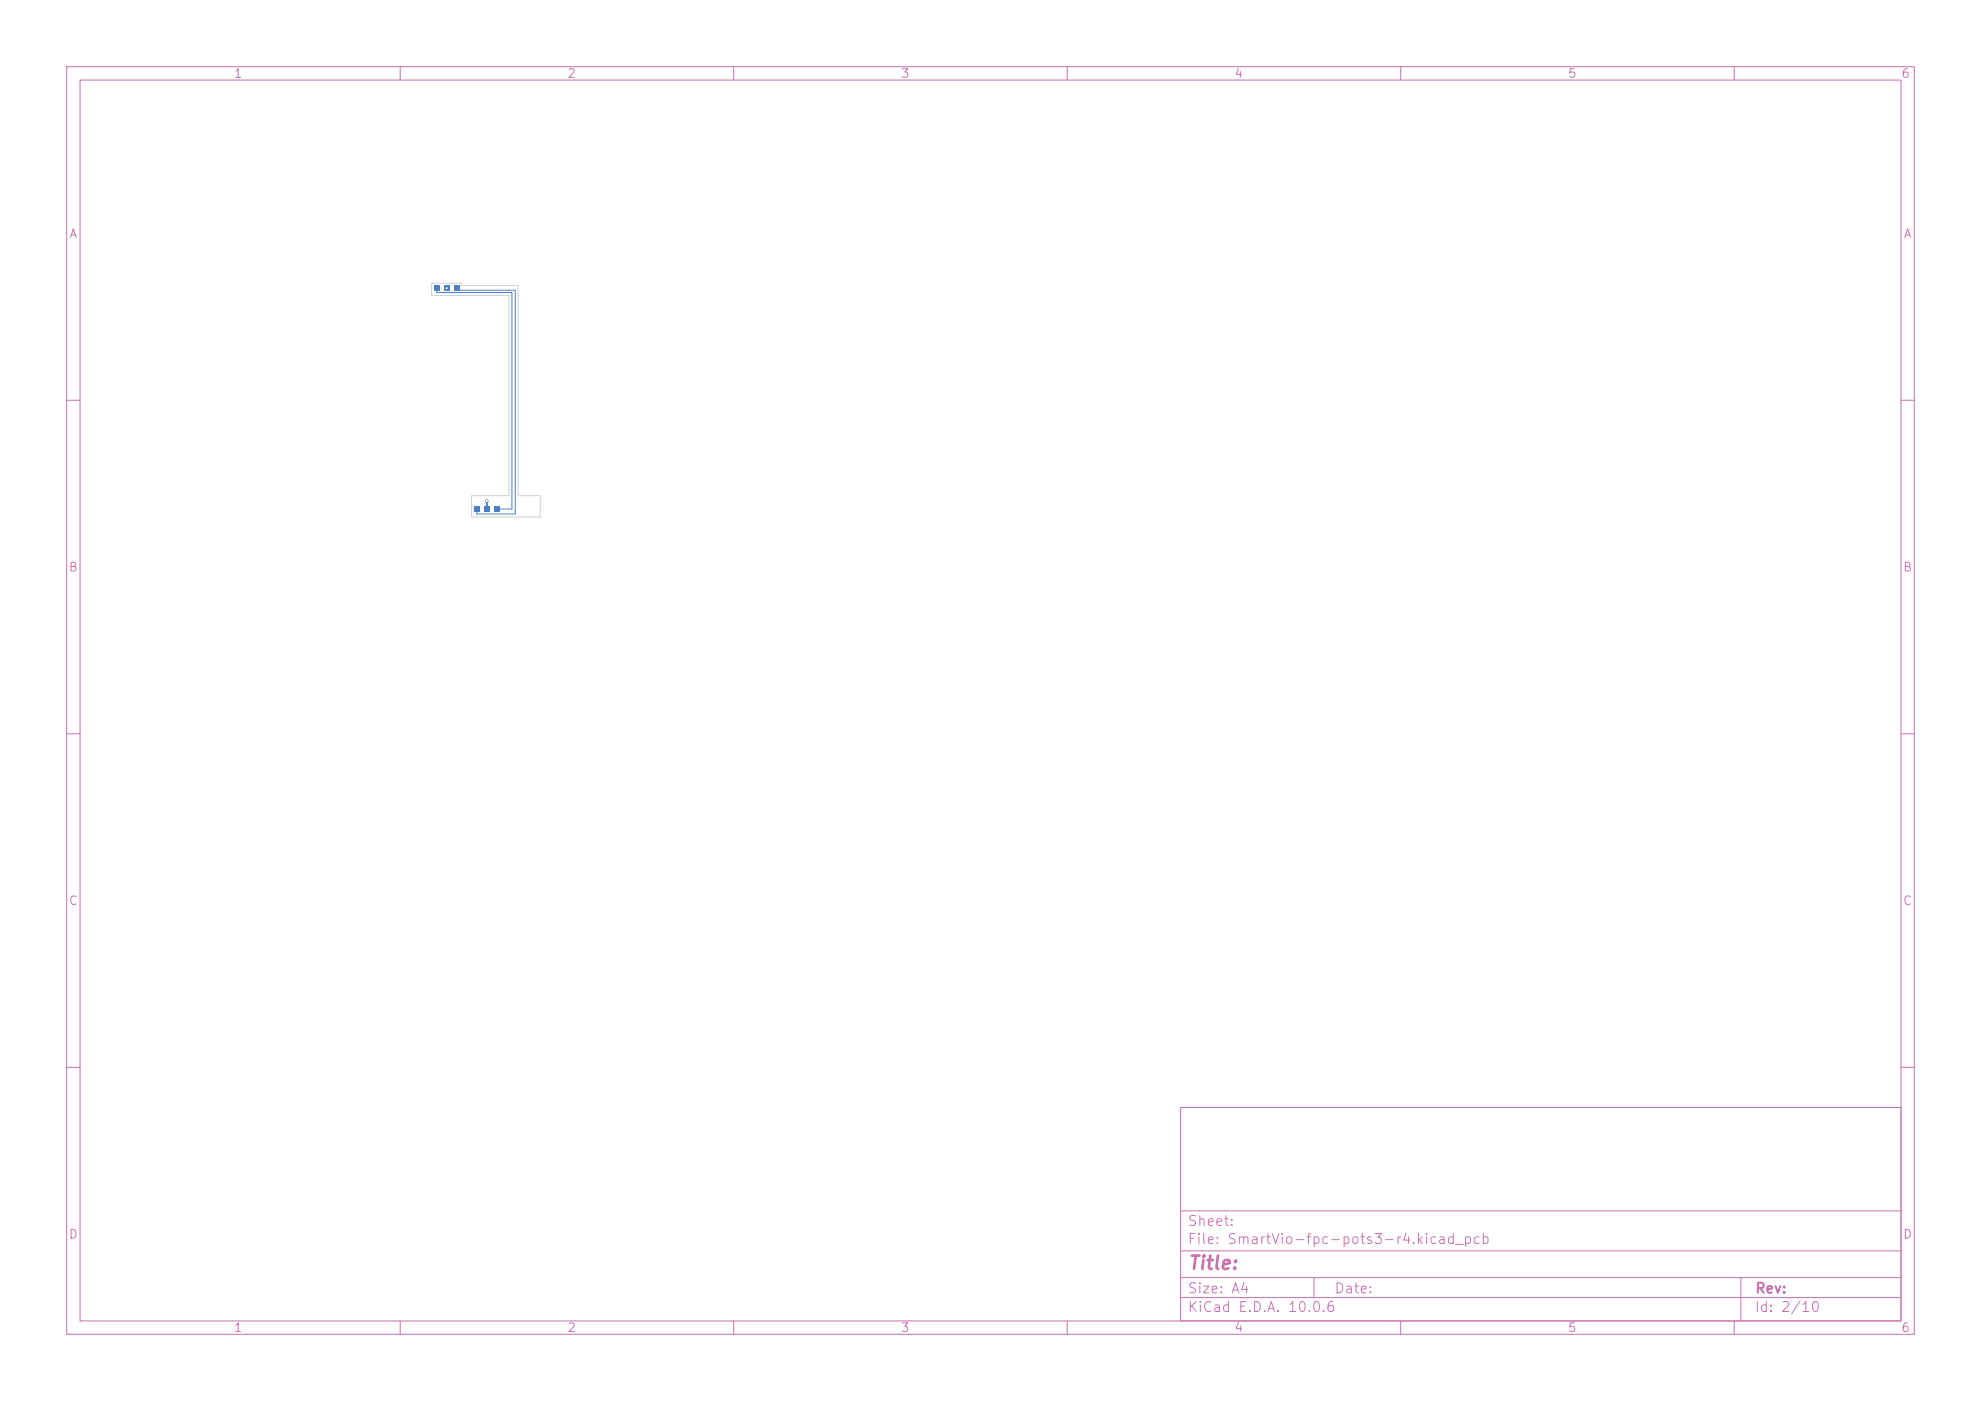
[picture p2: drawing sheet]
<svg xmlns="http://www.w3.org/2000/svg" width="297mm" height="210mm" viewBox="0 0 297 210" stroke-linecap="round" stroke-linejoin="round" font-family="sans-serif">
<defs><g id="words">
<text font-size="2" fill="#c872ab" x="178" y="190.8">Title:</text>
<g font-size="1.5" fill="#c872ab">
<text x="178" y="184.1">Sheet:</text>
<text x="178" y="186.8">File: SmartVio-fpc-pots3-r4.kicad_pcb</text>
<text x="178" y="197">KiCad E.D.A. 10.0.6</text>
<text x="178" y="194.2">Size: A4</text>
<text x="200" y="194.2">Date:</text>
<text x="263" y="197">Id: 2/10</text>
<text x="263" y="194.2">Rev:</text>
</g>
<g font-size="1.3" fill="#c872ab">
<text x="35" y="12">1</text>
<text x="85" y="12">2</text>
<text x="135" y="12">3</text>
<text x="185" y="12">4</text>
<text x="235" y="12">5</text>
<text x="285" y="12">6</text>
<text x="10.3" y="36">A</text>
<text x="285.3" y="36">A</text>
<text x="10.2" y="86">B</text>
<text x="285.2" y="86">B</text>
<text x="10.2" y="136">C</text>
<text x="285.2" y="136">C</text>
<text x="10.2" y="186">D</text>
<text x="285.2" y="186">D</text>
<text x="35" y="200">1</text>
<text x="85" y="200">2</text>
<text x="135" y="200">3</text>
<text x="185" y="200">4</text>
<text x="235" y="200">5</text>
<text x="285" y="200">6</text>
</g>
</g></defs>
<g fill="none" stroke="#c872ab" stroke-width=".15">
<path d="M10 10h277v190h-277zM12 12h273v186h-273zM60 10v2M110 10v2M160 10v2M210 10v2M260 10v2M10 60h2M285 60h2M10 110h2M285 110h2M10 160h2"/>
<path d="M177 166h108v32h-108zM285 160h2M60 198v2M110 198v2M160 198v2M177 194.5h108M177 191.5h108M177 187.5h108M177 181.5h108M197 191.5v3M210 198v2M260 198v2"/>
<path d="M261 191.5v6.5"/>
</g>
<g fill="#4d7fc4">
<path d="M68.1 42.8h.7v.8h-.7z"/>
<path d="M66.6 42.8h.7v.8h-.7z"/>
<path d="M65.1 42.8h.7v.8h-.7z"/>
<path d="M71.1 75.9h.8v.8h-.8z"/>
<path d="M72.6 75.9h.8v.8h-.8z"/>
<path d="M74.1 75.9h.8v.8h-.8z"/>
</g>
<g fill="#4d7fc4" stroke="#4d7fc4" stroke-width=".15">
<circle cx="73" cy="75.1" r=".17"/>
<circle cx="67" cy="43.2" r=".17"/>
</g>
<path d="M65.4 43.2v.7h11.3v32.4h-2.2M68.4 43.2v.3h8.9v33.6h-5.8v-.8" fill="none" stroke="#4d7fc4" stroke-width=".15"/>
<path d="M73 75.1v1.2" fill="none" stroke="#4d7fc4" stroke-width=".3"/>
<path d="M64.7 42.5h4.5v.3h8.5v31.5h3.3v3.2h-10.3v-3.2h5.6v-30h-11.6z" fill="none" stroke="#d0d2cd" stroke-width=".15"/>
<g fill="#fff" stroke="#fff" stroke-width=".15">
<circle cx="73" cy="75.1" r=".08"/>
<circle cx="66.9" cy="43.2" r=".08"/>
</g>
<use href="#words"/>
</svg>
